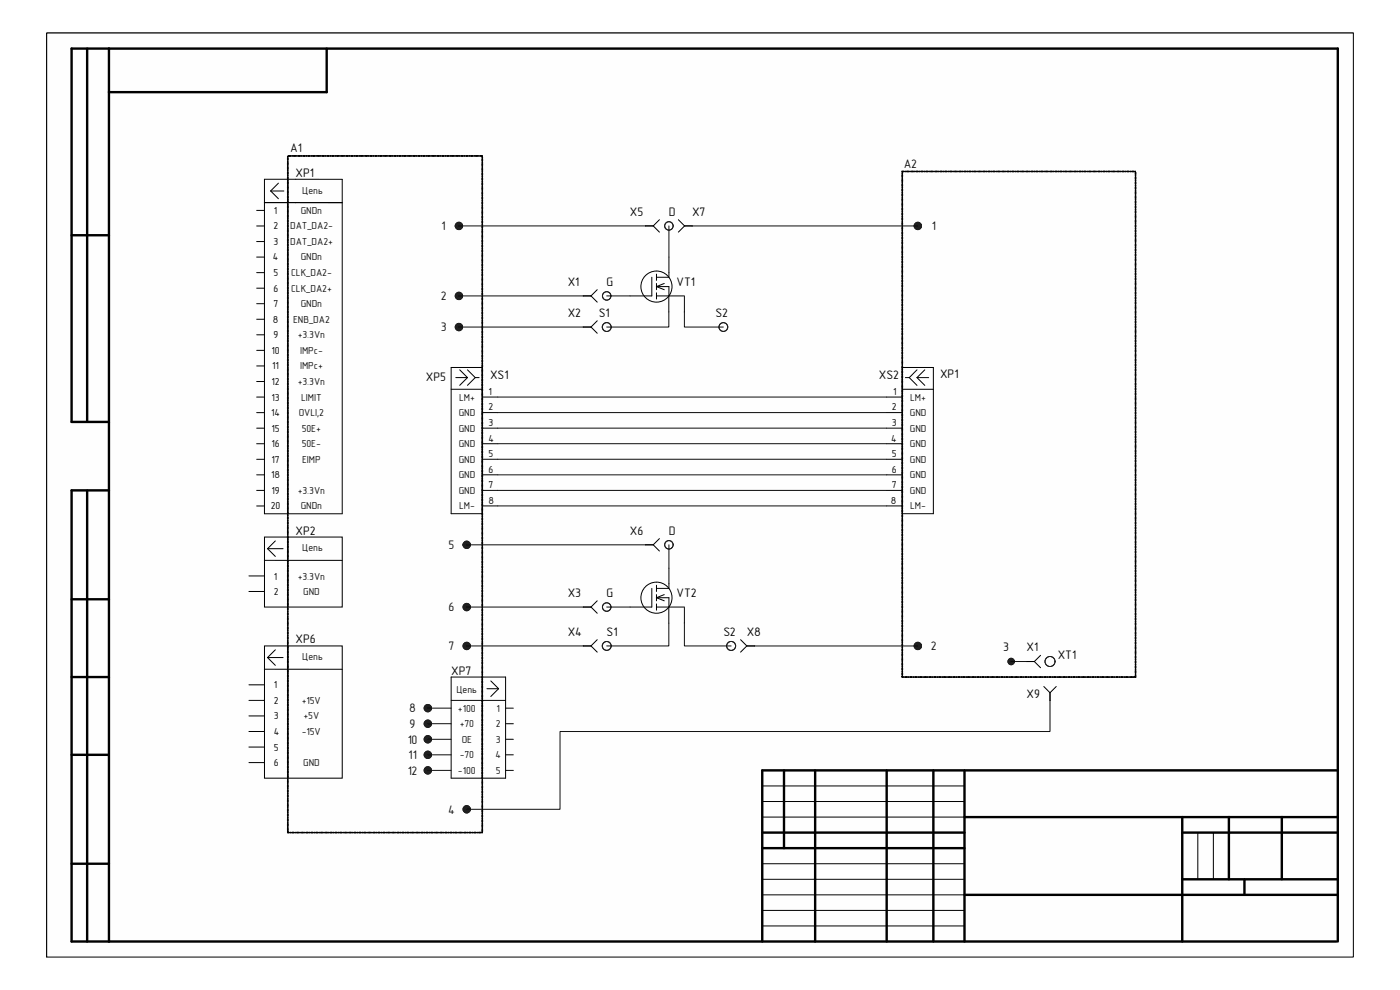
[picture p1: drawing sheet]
<svg xmlns="http://www.w3.org/2000/svg" width="297mm" height="210mm" viewBox="0 0 297 210" stroke-linecap="round" stroke-linejoin="round" font-family="sans-serif">
<defs><g id="words">
<g font-size="2.6" fill="#0e0e0e">
<text x="61.6" y="32.3">A1</text>
<text x="191.7" y="35.6">A2</text>
<text x="93.7" y="48.8">1</text>
<text x="197.7" y="48.8">1</text>
<text x="93.5" y="63.7">2</text>
<text x="93.5" y="70.3">3</text>
<text x="95.2" y="116.5">5</text>
<text x="95.2" y="129.7">6</text>
<text x="95.2" y="137.9">7</text>
<text x="197.5" y="137.9">2</text>
<text x="86.8" y="151.1">8</text>
<text x="86.9" y="154.4">9</text>
<text x="86.5" y="157.7">10</text>
<text x="86.7" y="161">11</text>
<text x="86.5" y="164.3">12</text>
<text x="95.1" y="172.6">4</text>
</g>
<g font-size="2.6">
<text x="62.7" y="37.5">XP1</text>
<text x="133.6" y="45.8">X5</text>
<text x="141.9" y="45.8">D</text>
<text x="146.9" y="45.8">X7</text>
<text x="120.4" y="60.6">X1</text>
<text x="128.7" y="60.6">G</text>
<text x="143.6" y="60.6">VT1</text>
<text x="120.4" y="67.2">X2</text>
<text x="127" y="67.2">S1</text>
<text x="151.8" y="67.2">S2</text>
<text x="90.3" y="80.9">XP5</text>
<text x="104" y="80.4">XS1</text>
<text x="186.5" y="80.4">XS2</text>
<text x="199.4" y="80.2">XP1</text>
<text x="62.7" y="113.4">XP2</text>
<text x="133.6" y="113.4">X6</text>
<text x="141.9" y="113.4">D</text>
<text x="120.4" y="126.6">X3</text>
<text x="128.7" y="126.6">G</text>
<text x="143.6" y="126.6">VT2</text>
<text x="62.7" y="136.5">XP6</text>
<text x="120.4" y="134.8">X4</text>
<text x="128.7" y="134.8">S1</text>
<text x="153.5" y="134.8">S2</text>
<text x="158.4" y="134.8">X8</text>
<text x="95.7" y="143.1">XP7</text>
<text x="212.9" y="138.1">3</text>
<text x="217.8" y="138.1">X1</text>
<text x="224.4" y="139.8">XT1</text>
<text x="217.8" y="148">X9</text>
</g>
<g font-size="2.2" fill="#0e0e0e">
<text x="64.1" y="41.1">Цепь</text>
<text x="63.8" y="45.4">GNDn</text>
<text x="61.6" y="48.7">DAT_DA2-</text>
<text x="61.6" y="52">DAT_DA2+</text>
<text x="61.8" y="58.5">CLK_DA2-</text>
<text x="63.8" y="55.2">GNDn</text>
<text x="61.8" y="61.8">CLK_DA2+</text>
<text x="63.8" y="65.2">GNDn</text>
<text x="62.2" y="68.5">ENB_DA2</text>
<text x="63.2" y="71.8">+3.3Vn</text>
<text x="63.7" y="75.1">IMPc-</text>
<text x="63.2" y="81.7">+3.3Vn</text>
<text x="63.7" y="78.4">IMPc+</text>
<text x="63.4" y="88.3">OVLI,2</text>
<text x="63.9" y="85">LIMIT</text>
<text x="97.3" y="88.3">GND</text>
<text x="97.4" y="85">LM+</text>
<text x="193" y="88.3">GND</text>
<text x="193.1" y="85">LM+</text>
<text x="64" y="91.6">50E+</text>
<text x="64" y="94.9">50E-</text>
<text x="97.3" y="91.6">GND</text>
<text x="97.3" y="94.9">GND</text>
<text x="193" y="91.6">GND</text>
<text x="193" y="94.9">GND</text>
<text x="64.1" y="98.2">EIMP</text>
<text x="97.3" y="98.2">GND</text>
<text x="97.3" y="101.5">GND</text>
<text x="193" y="98.2">GND</text>
<text x="193" y="101.5">GND</text>
<text x="63.2" y="104.8">+3.3Vn</text>
<text x="97.3" y="104.8">GND</text>
<text x="193" y="104.8">GND</text>
<text x="63.8" y="108.1">GNDn</text>
<text x="97.4" y="108.1">LM-</text>
<text x="193.1" y="108.1">LM-</text>
<text x="64.1" y="117">Цепь</text>
<text x="63.2" y="122.9">+3.3Vn</text>
<text x="64.3" y="126.2">GND</text>
<text x="64.1" y="140.1">Цепь</text>
<text x="64" y="149.3">+15V</text>
<text x="96.8" y="147">Цепь</text>
<text x="64" y="155.9">-15V</text>
<text x="64.4" y="152.6">+5V</text>
<text x="97.2" y="151">+100</text>
<text x="97.5" y="154.3">+70</text>
<text x="105.2" y="154.3">2</text>
<text x="105.3" y="151">1</text>
<text x="97.5" y="160.9">-70</text>
<text x="98" y="157.6">OE</text>
<text x="105.1" y="160.9">4</text>
<text x="105.2" y="157.6">3</text>
<text x="64.3" y="162.5">GND</text>
<text x="97.2" y="164.2">-100</text>
<text x="105.2" y="164.2">5</text>
</g>
<g font-size="2.2">
<text x="58.1" y="45.4">1</text>
<text x="58" y="48.7">2</text>
<text x="58" y="52">3</text>
<text x="57.9" y="55.2">4</text>
<text x="58" y="58.5">5</text>
<text x="58" y="61.8">6</text>
<text x="58" y="65.2">7</text>
<text x="57.9" y="68.5">8</text>
<text x="58" y="71.8">9</text>
<text x="57.6" y="75.1">10</text>
<text x="57.6" y="81.7">12</text>
<text x="57.7" y="78.4">11</text>
<text x="103.6" y="83.8">1</text>
<text x="189.5" y="83.8">1</text>
<text x="57.5" y="88.3">14</text>
<text x="57.6" y="85">13</text>
<text x="103.6" y="87.1">2</text>
<text x="189.2" y="87.1">2</text>
<text x="57.6" y="91.6">15</text>
<text x="57.6" y="94.9">16</text>
<text x="103.6" y="90.4">3</text>
<text x="103.6" y="93.7">4</text>
<text x="189.1" y="93.7">4</text>
<text x="189.2" y="90.4">3</text>
<text x="57.5" y="101.5">18</text>
<text x="57.6" y="98.2">17</text>
<text x="103.6" y="97">5</text>
<text x="103.6" y="100.3">6</text>
<text x="189.2" y="97">5</text>
<text x="189.2" y="100.3">6</text>
<text x="57.6" y="104.8">19</text>
<text x="103.6" y="103.6">7</text>
<text x="103.6" y="106.9">8</text>
<text x="189" y="106.9">8</text>
<text x="189.2" y="103.6">7</text>
<text x="57.4" y="108.1">20</text>
<text x="58.1" y="122.9">1</text>
<text x="58.1" y="126.2">2</text>
<text x="58.1" y="149.3">2</text>
<text x="58.1" y="146">1</text>
<text x="58.1" y="152.6">3</text>
<text x="58.1" y="155.9">4</text>
<text x="58.1" y="159.2">5</text>
<text x="58.1" y="162.5">6</text>
</g>
<text font-size=".3" x="16.5" y="199.8">ALTIUM GOSTBOM2.0 KEV</text>
</g></defs>
<path d="M9.9 7h277.2v196h-277.2z" fill-rule="evenodd" fill="#fefefe"/>
<path d="M9.9 7h277.2v196h-277.2z" fill="none" stroke="#000" stroke-width=".21"/>
<path d="M9.9 7h277.2v196h-277.2z" fill-rule="evenodd" fill="#fefefe"/>
<g fill="none" stroke="#000" stroke-width=".21">
<path d="M9.9 7h277.2v196h-277.2zM56.1 38h16.5v71h-16.5zM59.1 38.9l-1.7 1.6M61 38v71M54.5 47.9h1.6M54.5 44.6h1.6M54.5 54.5h1.6M54.5 51.2h1.6M54.5 57.8h1.6M56.1 43h16.5M57.4 40.5l1.7 1.7M57.5 40.5h2.7"/>
<path d="M136.9 47.9h1.7M138.3 58.8v4h-4.6M138.6 47.9l1.3 1.3M139.3 57.5a3.3 3.3 0 0 1 3 4.7 3.3 3.3 0 0 1-5.6 .7 3.3 3.3 0 0 1 1.8-5.3l.7-.1M139.3 58.2v1.3M139.9 46.6l-1.3 1.3M141.9 54.5v4.3h-2.6M143.9 46.6l1.3 1.3M145.2 47.9l-1.3 1.3M145.2 47.9h1.7M54.5 61.1h1.6M54.5 77.6h1.6"/>
<path d="M54.5 64.4h1.6M54.5 74.3h1.6M54.5 67.7h1.6M54.5 71h1.6M95.7 78h6.6v31h-6.6zM97.5 78.5l1.7 1.6M99.2 78.5l1.6 1.6M123.7 62.8h1.7M123.7 69.4h1.7M125.4 69.4l1.3 1.3M125.4 62.8l1.3 1.3M126.7 68.1l-1.3 1.3"/>
<path d="M126.7 61.5l-1.3 1.3M139.3 60.1v1.4M139.3 62.1v1.3M139.3 60.8l1.6 .7M139.3 60.8h2.6v2M139.3 62.8h5.9M140.9 60.1l-1.6 .7M141.9 62.9v3.3M145.2 62.9v3.3M191.4 78h6.6v31h-6.6zM194.5 78.5l-1.6 1.6M196.2 78.5l-1.7 1.6"/>
<path d="M54.5 84.2h1.6M54.5 87.5h1.6M54.5 94.1h1.6M54.5 97.4h1.6M54.5 90.8h1.6M54.5 80.9h1.6M95.7 82.6h6.6M96.7 80.1h2.5M99.2 80.1l-1.7 1.7M100.8 80.1h.8M100.8 80.1l-1.6 1.7M102.3 84.2h3.3"/>
<path d="M102.3 87.5h3.3M102.3 90.8h3.3M102.3 94.1h3.3M102.3 97.4h3.3M188.1 84.2h3.3M188.1 87.5h3.3M188.1 90.8h3.3M188.1 94.1h3.3M188.1 97.4h3.3M191.4 82.6h6.6M192.1 80.1h.8M192.9 80.1l1.6 1.7"/>
<path d="M194.5 80.1h2.5M194.5 80.1l1.7 1.7M54.5 100.7h1.6M54.5 107.3h1.6M54.5 104h1.6M56.1 118.9h16.5M56.1 113.9h16.5v14.9h-16.5zM56.8 116.4h3.3M56.8 116.4l1.6 1.6M58.4 114.7l-1.6 1.7M61.1 113.9v14.9M102.3 100.7h3.3"/>
<path d="M102.3 104h3.3M102.3 107.3h3.3M136.9 115.6h1.7M138.6 115.6l1.3 1.3M139.9 114.3l-1.3 1.3M188.1 100.7h3.3M188.1 107.3h3.3M188.1 104h3.3M52.8 125.5h3.3M52.8 122.2h3.3M56.1 137h16.5v28.1h-16.5zM56.8 139.5h3.3"/>
<path d="M56.8 139.5l1.6 1.6M58.4 137.8l-1.6 1.7M61.1 137v28.1M123.7 128.8h1.7M123.7 137h1.7M125.4 128.8l1.3 1.3M125.4 137l1.3 1.3M126.7 127.5l-1.3 1.3M126.7 135.7l-1.3 1.3M138.3 124.8v4h-4.6M139.3 123.5a3.3 3.3 0 0 1 3 4.7 3.3 3.3 0 0 1-5.6 .7 3.3 3.3 0 0 1 1.8-5.3l.7-.1M139.3 124.2v1.3"/>
<path d="M139.3 126.1v1.4M139.3 128.1v1.3M139.3 126.8h2.6v2M139.3 126.8l1.6 .7M139.3 128.8h5.9M140.9 126.1l-1.6 .7M141.9 128.9v3.3M141.9 120.5v4.3h-2.6M145.2 128.9v3.3M157.1 135.7l1.3 1.3M158.4 137l-1.3 1.3M158.4 137h1.7"/>
<path d="M220.8 139l-1.4 1.3M52.8 148.6h3.3M52.8 158.5h3.3M52.8 145.3h3.3M52.8 151.9h3.3M52.8 155.2h3.3M56.1 142h16.5M95.7 143.6h11.6v21.5h-11.6zM95.7 148.6h11.6M102.3 143.6v21.5M103.3 146.1h2.5M104.1 144.5l1.7 1.6"/>
<path d="M105.8 146.1l-1.7 1.7M107.3 150.2h1.6M107.3 153.5h1.6M107.3 156.8h1.6M217.8 140.3h1.6M219.4 140.3l1.4 1.3M221.4 145.6l1.4 1.4M222.8 147v1.6M224.1 145.6l-1.3 1.4M52.8 161.8h3.3M107.3 160.1h1.6M107.3 163.4h1.6"/>
<path d="M161.7 166.7h42.9M161.7 170h42.9M161.7 173.3h42.9M254.1 176.6v9.9M257.4 176.6v9.9M161.7 183.2h42.9M161.7 186.5h42.9M161.7 189.8h42.9M161.7 193.1h42.9M161.7 196.4h42.9"/>
</g>
<g fill="none" stroke="#000" stroke-width=".51">
<path d="M18.5 10.3v79.2M23.1 10.3v189.4M69.3 10.3v9.2h-46.2M15.2 49.9h7.9M23.1 89.5h-7.9v-79.2h268.6v189.4M15.2 104v95.7h268.3M15.2 104h7.9M18.5 104v95.7M15.2 127.1h7.9M15.2 143.6h7.9M15.2 160.1h7.9M161.7 176.6h42.9"/>
<path d="M161.7 179.9h42.9M166.3 163.4v16.5M172.9 163.4v36.3M188.1 163.4v36.3M198 163.4v36.3M204.6 163.4v36.3M204.6 173.3h79.2M250.8 173.3v26.4M250.8 176.6h33M260.7 173.3v13.2M271.9 173.3v13.2M283.8 163.4h-122.1v36.3"/>
<path d="M15.2 183.2h7.9M204.6 189.8h79.2M250.8 186.5h33M264 186.5v3.3"/>
</g>
<g fill="#000" stroke="#000" stroke-width=".21">
<path d="M191.3 143.5a.1 .1 0 0 1 .2 0 .1 .1 0 0 1-.2 0zM191.4 142.7l.1 .1-.1 .4zM191.3 142.4a.1 .1 0 0 1 .2 0 .1 .1 0 0 1-.2 0zM191.4 141.7l.1 .1-.1 .4zM191.3 141.4a.1 .1 0 0 1 .2 0 .1 .1 0 0 1-.2 0zM191.4 140.7h.1l-.1 .5zM191.3 140.4a.1 .1 0 0 1 .2 0 .1 .1 0 0 1-.2 0zM191.4 139.7h.1l-.1 .5zM191.3 139.4a.1 .1 0 0 1 .2 0 .1 .1 0 0 1-.2 0zM191.4 138.7h.1l-.1 .4zM191.3 138.4a.1 .1 0 0 1 .2 0 .1 .1 0 0 1-.2 0zM191.4 137.6l.1 .1-.1 .4zM191.3 137.4a.1 .1 0 0 1 .2 0 .1 .1 0 0 1-.2 0zM191.4 136.6l.1 .1-.1 .4zM191.3 136.3a.1 .1 0 0 1 .2 0 .1 .1 0 0 1-.2 0zM191.4 135.6l.1 .1-.1 .4zM191.3 135.3a.1 .1 0 0 1 .2 0 .1 .1 0 0 1-.2 0zM191.4 134.6l.1 .1-.1 .4zM191.3 134.3a.1 .1 0 0 1 .2 0 .1 .1 0 0 1-.2 0zM191.4 133.6h.1l-.1 .5zM191.3 133.3a.1 .1 0 0 1 .2 0 .1 .1 0 0 1-.2 0zM191.4 132.6h.1l-.1 .4zM191.3 132.3a.1 .1 0 0 1 .2 0 .1 .1 0 0 1-.2 0zM191.4 131.5l.1 .1-.1 .4zM191.3 131.3a.1 .1 0 0 1 .2 0 .1 .1 0 0 1-.2 0zM191.4 130.5l.1 .1-.1 .4zM191.3 130.2a.1 .1 0 0 1 .2 0 .1 .1 0 0 1-.2 0zM191.4 129.5l.1 .1-.1 .4zM191.3 129.2a.1 .1 0 0 1 .2 0 .1 .1 0 0 1-.2 0zM191.4 128.5l.1 .1-.1 .4zM191.3 128.2a.1 .1 0 0 1 .2 0 .1 .1 0 0 1-.2 0zM191.4 127.5h.1l-.1 .5zM191.3 127.2a.1 .1 0 0 1 .2 0 .1 .1 0 0 1-.2 0zM191.4 126.5h.1l-.1 .4zM191.3 126.2a.1 .1 0 0 1 .2 0 .1 .1 0 0 1-.2 0zM191.4 125.4l.1 .1-.1 .4zM191.3 125.2a.1 .1 0 0 1 .2 0 .1 .1 0 0 1-.2 0zM191.4 124.4l.1 .1-.1 .4zM191.3 124.2a.1 .1 0 0 1 .2 0 .1 .1 0 0 1-.2 0zM191.4 123.4l.1 .1-.1 .4zM191.3 123.1a.1 .1 0 0 1 .2 0 .1 .1 0 0 1-.2 0zM191.4 122.4l.1 .1-.1 .4zM191.3 122.1a.1 .1 0 0 1 .2 0 .1 .1 0 0 1-.2 0zM191.4 121.4h.1l-.1 .5zM191.3 121.1a.1 .1 0 0 1 .2 0 .1 .1 0 0 1-.2 0zM191.4 120.4h.1l-.1 .5zM191.3 120.1a.1 .1 0 0 1 .2 0 .1 .1 0 0 1-.2 0zM191.4 119.3l.1 .1-.1 .4zM191.3 119.1a.1 .1 0 0 1 .2 0 .1 .1 0 0 1-.2 0zM191.4 118.3l.1 .1-.1 .4zM191.3 118.1a.1 .1 0 0 1 .2 0 .1 .1 0 0 1-.2 0zM191.4 117.3l.1 .1-.1 .4zM191.3 117a.1 .1 0 0 1 .2 0 .1 .1 0 0 1-.2 0zM191.4 116.3l.1 .1-.1 .4zM191.3 116a.1 .1 0 0 1 .2 0 .1 .1 0 0 1-.2 0zM191.4 115.3h.1l-.1 .5zM191.3 115a.1 .1 0 0 1 .2 0 .1 .1 0 0 1-.2 0zM191.4 114.3h.1l-.1 .5zM191.3 114a.1 .1 0 0 1 .2 0 .1 .1 0 0 1-.2 0zM191.4 113.3h.1l-.1 .4zM191.3 113a.1 .1 0 0 1 .2 0 .1 .1 0 0 1-.2 0zM191.4 112.2l.1 .1-.1 .4zM191.3 112a.1 .1 0 0 1 .2 0 .1 .1 0 0 1-.2 0zM191.4 111.2l.1 .1-.1 .4zM191.3 110.9a.1 .1 0 0 1 .2 0 .1 .1 0 0 1-.2 0zM191.4 110.2l.1 .1-.1 .4zM191.3 109.9a.1 .1 0 0 1 .2 0 .1 .1 0 0 1-.2 0zM191.4 109.2l.1 .1-.1 .4zM191.3 108.9a.1 .1 0 0 1 .2 0 .1 .1 0 0 1-.2 0zM191.4 108.2h.1l-.1 .5zM191.3 107.9a.1 .1 0 0 1 .2 0 .1 .1 0 0 1-.2 0zM191.4 107.2h.1l-.1 .4zM191.3 106.9a.1 .1 0 0 1 .2 0 .1 .1 0 0 1-.2 0zM191.4 106.1l.1 .1-.1 .4zM191.3 105.9a.1 .1 0 0 1 .2 0 .1 .1 0 0 1-.2 0zM191.4 105.1l.1 .1-.1 .4zM191.3 104.8a.1 .1 0 0 1 .2 0 .1 .1 0 0 1-.2 0zM191.4 104.1l.1 .1-.1 .4zM191.3 103.8a.1 .1 0 0 1 .2 0 .1 .1 0 0 1-.2 0zM191.4 103.1l.1 .1-.1 .4zM191.3 102.8a.1 .1 0 0 1 .2 0 .1 .1 0 0 1-.2 0zM191.4 102.1h.1l-.1 .5zM191.3 101.8a.1 .1 0 0 1 .2 0 .1 .1 0 0 1-.2 0zM191.4 101.1h.1l-.1 .4zM191.3 100.8a.1 .1 0 0 1 .2 0 .1 .1 0 0 1-.2 0zM191.4 100l.1 .1-.1 .4zM191.3 99.8a.1 .1 0 0 1 .2 0 .1 .1 0 0 1-.2 0zM191.4 99l.1 .1-.1 .4zM191.3 98.8a.1 .1 0 0 1 .2 0 .1 .1 0 0 1-.2 0zM191.4 98l.1 .1-.1 .4zM191.3 97.7a.1 .1 0 0 1 .2 0 .1 .1 0 0 1-.2 0zM191.4 97l.1 .1-.1 .4zM191.3 96.7a.1 .1 0 0 1 .2 0 .1 .1 0 0 1-.2 0zM191.4 96h.1l-.1 .5zM191.3 95.7a.1 .1 0 0 1 .2 0 .1 .1 0 0 1-.2 0zM191.4 95h.1l-.1 .4zM191.3 94.7a.1 .1 0 0 1 .2 0 .1 .1 0 0 1-.2 0zM191.4 93.9l.1 .1-.1 .4zM191.3 93.7a.1 .1 0 0 1 .2 0 .1 .1 0 0 1-.2 0zM191.4 92.9l.1 .1-.1 .4zM191.3 92.6a.1 .1 0 0 1 .2 0 .1 .1 0 0 1-.2 0zM191.4 91.9l.1 .1-.1 .4zM191.3 91.6a.1 .1 0 0 1 .2 0 .1 .1 0 0 1-.2 0zM191.4 90.9l.1 .1-.1 .4zM191.3 90.6a.1 .1 0 0 1 .2 0 .1 .1 0 0 1-.2 0zM191.4 89.9h.1l-.1 .5zM191.3 89.6a.1 .1 0 0 1 .2 0 .1 .1 0 0 1-.2 0zM191.4 88.9h.1l-.1 .4zM191.3 88.6a.1 .1 0 0 1 .2 0 .1 .1 0 0 1-.2 0zM191.4 87.8l.1 .1-.1 .4zM191.3 87.6a.1 .1 0 0 1 .2 0 .1 .1 0 0 1-.2 0zM191.4 86.8l.1 .1-.1 .4zM191.3 86.6a.1 .1 0 0 1 .2 0 .1 .1 0 0 1-.2 0zM191.4 85.8l.1 .1-.1 .4zM191.3 85.5a.1 .1 0 0 1 .2 0 .1 .1 0 0 1-.2 0zM191.4 84.8l.1 .1-.1 .4zM191.3 84.5a.1 .1 0 0 1 .2 0 .1 .1 0 0 1-.2 0zM191.4 83.8h.1l-.1 .5zM191.3 83.5a.1 .1 0 0 1 .2 0 .1 .1 0 0 1-.2 0zM191.4 82.8h.1l-.1 .4zM191.3 82.5a.1 .1 0 0 1 .2 0 .1 .1 0 0 1-.2 0zM191.4 81.8h.1l-.1 .4zM191.3 81.5a.1 .1 0 0 1 .2 0 .1 .1 0 0 1-.2 0zM191.4 80.7l.1 .1-.1 .4zM191.3 80.5a.1 .1 0 0 1 .2 0 .1 .1 0 0 1-.2 0zM191.4 79.7l.1 .1-.1 .4zM191.3 79.4a.1 .1 0 0 1 .2 0 .1 .1 0 0 1-.2 0zM191.4 78.7l.1 .1-.1 .4zM191.3 78.4a.1 .1 0 0 1 .2 0 .1 .1 0 0 1-.2 0zM191.4 77.7h.1l-.1 .5zM191.3 77.4a.1 .1 0 0 1 .2 0 .1 .1 0 0 1-.2 0zM191.4 76.7h.1l-.1 .5zM191.3 76.4a.1 .1 0 0 1 .2 0 .1 .1 0 0 1-.2 0zM191.4 75.7h.1l-.1 .4zM191.3 75.4a.1 .1 0 0 1 .2 0 .1 .1 0 0 1-.2 0zM191.4 74.6l.1 .1-.1 .4zM191.3 74.4a.1 .1 0 0 1 .2 0 .1 .1 0 0 1-.2 0zM191.4 73.6l.1 .1-.1 .4zM191.3 73.3a.1 .1 0 0 1 .2 0 .1 .1 0 0 1-.2 0zM191.4 72.6l.1 .1-.1 .4zM191.3 72.3a.1 .1 0 0 1 .2 0 .1 .1 0 0 1-.2 0zM191.4 71.6h.1l-.1 .5zM191.3 71.3a.1 .1 0 0 1 .2 0 .1 .1 0 0 1-.2 0zM191.4 70.6h.1l-.1 .5zM191.3 70.3a.1 .1 0 0 1 .2 0 .1 .1 0 0 1-.2 0zM191.4 69.6h.1l-.1 .4zM191.3 69.3a.1 .1 0 0 1 .2 0 .1 .1 0 0 1-.2 0zM191.4 68.5l.1 .1-.1 .4zM191.3 68.3a.1 .1 0 0 1 .2 0 .1 .1 0 0 1-.2 0zM191.4 67.5l.1 .1-.1 .4zM191.3 67.2a.1 .1 0 0 1 .2 0 .1 .1 0 0 1-.2 0zM191.4 66.5l.1 .1-.1 .4zM191.3 66.2a.1 .1 0 0 1 .2 0 .1 .1 0 0 1-.2 0zM191.4 65.5l.1 .1-.1 .4zM191.3 65.2a.1 .1 0 0 1 .2 0 .1 .1 0 0 1-.2 0zM191.4 64.5h.1l-.1 .5zM191.3 64.2a.1 .1 0 0 1 .2 0 .1 .1 0 0 1-.2 0zM191.4 63.5h.1l-.1 .4zM191.3 63.2a.1 .1 0 0 1 .2 0 .1 .1 0 0 1-.2 0zM191.4 62.4l.1 .1-.1 .4zM191.3 62.2a.1 .1 0 0 1 .2 0 .1 .1 0 0 1-.2 0zM191.4 61.4l.1 .1-.1 .4zM191.3 61.2a.1 .1 0 0 1 .2 0 .1 .1 0 0 1-.2 0zM191.4 60.4l.1 .1-.1 .4zM191.3 60.1a.1 .1 0 0 1 .2 0 .1 .1 0 0 1-.2 0zM191.4 59.4l.1 .1-.1 .4zM191.3 59.1a.1 .1 0 0 1 .2 0 .1 .1 0 0 1-.2 0zM191.4 58.4h.1l-.1 .5zM191.3 58.1a.1 .1 0 0 1 .2 0 .1 .1 0 0 1-.2 0zM191.4 57.4h.1l-.1 .4zM191.3 57.1a.1 .1 0 0 1 .2 0 .1 .1 0 0 1-.2 0zM191.4 56.3l.1 .1-.1 .4zM191.3 56.1a.1 .1 0 0 1 .2 0 .1 .1 0 0 1-.2 0zM191.4 55.3l.1 .1-.1 .4zM191.3 55.1a.1 .1 0 0 1 .2 0 .1 .1 0 0 1-.2 0zM191.4 54.3l.1 .1-.1 .4zM191.3 54a.1 .1 0 0 1 .2 0 .1 .1 0 0 1-.2 0zM191.4 53.3l.1 .1-.1 .4zM191.3 53a.1 .1 0 0 1 .2 0 .1 .1 0 0 1-.2 0zM191.4 52.3h.1l-.1 .5zM191.3 52a.1 .1 0 0 1 .2 0 .1 .1 0 0 1-.2 0zM191.4 51.3h.1l-.1 .5zM191.3 51a.1 .1 0 0 1 .2 0 .1 .1 0 0 1-.2 0zM191.4 50.3h.1l-.1 .4zM191.3 50a.1 .1 0 0 1 .2 0 .1 .1 0 0 1-.2 0zM191.4 49.2l.1 .1-.1 .4zM191.3 49a.1 .1 0 0 1 .2 0 .1 .1 0 0 1-.2 0zM191.4 48.2l.1 .1-.1 .4zM191.3 47.9a.1 .1 0 0 1 .2 0 .1 .1 0 0 1-.2 0zM191.4 47.2l.1 .1-.1 .4zM191.3 46.9a.1 .1 0 0 1 .2 0 .1 .1 0 0 1-.2 0zM191.4 46.2h.1l-.1 .5zM191.3 45.9a.1 .1 0 0 1 .2 0 .1 .1 0 0 1-.2 0zM191.4 45.2h.1l-.1 .5zM191.3 44.9a.1 .1 0 0 1 .2 0 .1 .1 0 0 1-.2 0zM191.4 44.2h.1l-.1 .4zM191.3 43.9a.1 .1 0 0 1 .2 0 .1 .1 0 0 1-.2 0zM191.4 43.1l.1 .1-.1 .4zM191.3 42.9a.1 .1 0 0 1 .2 0 .1 .1 0 0 1-.2 0zM191.4 42.1l.1 .1-.1 .4zM191.3 41.8a.1 .1 0 0 1 .2 0 .1 .1 0 0 1-.2 0zM191.4 41.1l.1 .1-.1 .4zM191.3 40.8a.1 .1 0 0 1 .2 0 .1 .1 0 0 1-.2 0zM191.4 40.1l.1 .1-.1 .4zM191.3 39.8a.1 .1 0 0 1 .2 0 .1 .1 0 0 1-.2 0zM191.4 39.1h.1l-.1 .5zM191.3 38.8a.1 .1 0 0 1 .2 0 .1 .1 0 0 1-.2 0zM191.4 38.1h.1l-.1 .4zM191.3 37.8a.1 .1 0 0 1 .2 0 .1 .1 0 0 1-.2 0zM191.4 37l.1 .1-.1 .4zM191.3 36.8a.1 .1 0 0 1 .2 0 .1 .1 0 0 1-.2 0zM191.3 36.3l.5 .1-.4 .1zM192 36.4a.08 .08 0 0 1 .1 0 .08 .08 0 0 1-.1 0zM192.3 36.3l.5 .1-.4 .1zM193 36.4a.08 .08 0 0 1 .1 0 .08 .08 0 0 1-.1 0zM193.3 36.3l.5 .1-.4 .1zM194 36.4a.1 .1 0 0 1 .2 0 .1 .1 0 0 1-.2 0zM194.4 36.3l.4 .1-.4 .1zM195 36.4a.1 .1 0 0 1 .2 0 .1 .1 0 0 1-.2 0zM195.4 36.3l.5 .1-.5 .1zM196 36.4a.1 .1 0 0 1 .2 0 .1 .1 0 0 1-.2 0zM196.4 36.3l.5 .1-.5 .1zM197 36.4a.1 .1 0 0 1 .2 0 .1 .1 0 0 1-.2 0zM197.4 36.3l.5 .1-.4 .1zM198.1 36.4a.08 .08 0 0 1 .1 0 .08 .08 0 0 1-.1 0zM198.4 36.3l.5 .1-.4 .1zM199.1 36.4a.08 .08 0 0 1 .1 0 .08 .08 0 0 1-.1 0zM199.4 36.3l.5 .1-.4 .1zM200.1 36.4a.1 .1 0 0 1 .2 0 .1 .1 0 0 1-.2 0zM200.5 36.3l.4 .1-.4 .1zM201.1 36.4a.1 .1 0 0 1 .2 0 .1 .1 0 0 1-.2 0zM201.5 36.3l.5 .1-.5 .1zM202.1 36.4a.1 .1 0 0 1 .2 0 .1 .1 0 0 1-.2 0zM202.5 36.3l.5 .1-.5 .1zM203.1 36.4a.1 .1 0 0 1 .2 0 .1 .1 0 0 1-.2 0zM203.5 36.3l.5 .1-.4 .1zM204.2 36.4a.08 .08 0 0 1 .1 0 .08 .08 0 0 1-.1 0zM204.5 36.3l.5 .1-.4 .1zM205.2 36.4a.08 .08 0 0 1 .1 0 .08 .08 0 0 1-.1 0zM205.5 36.3l.5 .1-.4 .1zM206.2 36.4a.1 .1 0 0 1 .2 0 .1 .1 0 0 1-.2 0zM206.5 36.3l.5 .1-.4 .1zM207.2 36.4a.1 .1 0 0 1 .2 0 .1 .1 0 0 1-.2 0zM207.6 36.3l.4 .1-.4 .1zM208.2 36.4a.1 .1 0 0 1 .2 0 .1 .1 0 0 1-.2 0zM208.6 36.3l.5 .1-.5 .1zM209.2 36.4a.1 .1 0 0 1 .2 0 .1 .1 0 0 1-.2 0zM209.6 36.3l.5 .1-.4 .1zM210.2 36.4a.1 .1 0 0 1 .2 0 .1 .1 0 0 1-.2 0zM210.6 36.3l.5 .1-.4 .1zM211.3 36.4a.08 .08 0 0 1 .1 0 .08 .08 0 0 1-.1 0zM211.6 36.3l.5 .1-.4 .1zM212.3 36.4a.08 .08 0 0 1 .1 0 .08 .08 0 0 1-.1 0zM212.6 36.3l.5 .1-.4 .1zM213.3 36.4a.1 .1 0 0 1 .2 0 .1 .1 0 0 1-.2 0zM213.7 36.3l.4 .1-.4 .1zM214.3 36.4a.1 .1 0 0 1 .2 0 .1 .1 0 0 1-.2 0zM214.7 36.3l.5 .1-.5 .1zM215.3 36.4a.1 .1 0 0 1 .2 0 .1 .1 0 0 1-.2 0zM215.7 36.3l.5 .1-.4 .1zM216.3 36.4a.1 .1 0 0 1 .2 0 .1 .1 0 0 1-.2 0zM216.7 36.3l.5 .1-.4 .1zM217.4 36.4a.08 .08 0 0 1 .1 0 .08 .08 0 0 1-.1 0zM217.7 36.3l.5 .1-.4 .1zM218.4 36.4a.08 .08 0 0 1 .1 0 .08 .08 0 0 1-.1 0zM218.7 36.3l.5 .1-.4 .1zM219.4 36.4a.1 .1 0 0 1 .2 0 .1 .1 0 0 1-.2 0zM219.8 36.3l.4 .1-.4 .1zM220.4 36.4a.1 .1 0 0 1 .2 0 .1 .1 0 0 1-.2 0zM220.8 36.3l.5 .1-.5 .1zM221.4 36.4a.1 .1 0 0 1 .2 0 .1 .1 0 0 1-.2 0zM221.8 36.3l.5 .1-.4 .1zM222.4 36.4a.1 .1 0 0 1 .2 0 .1 .1 0 0 1-.2 0zM222.8 36.3l.5 .1-.4 .1zM223.5 36.4a.09 .09 0 0 1 .1 0 .09 .09 0 0 1-.1 0zM223.8 36.3l.5 .1-.4 .1zM224.5 36.4a.1 .1 0 0 1 .2 0 .1 .1 0 0 1-.2 0zM224.8 36.3l.5 .1-.4 .1zM225.5 36.4a.1 .1 0 0 1 .2 0 .1 .1 0 0 1-.2 0zM225.9 36.3l.4 .1-.4 .1zM226.5 36.4a.1 .1 0 0 1 .2 0 .1 .1 0 0 1-.2 0zM226.9 36.3l.5 .1-.5 .1zM227.5 36.4a.1 .1 0 0 1 .2 0 .1 .1 0 0 1-.2 0zM227.9 36.3l.5 .1-.4 .1zM228.5 36.4a.1 .1 0 0 1 .2 0 .1 .1 0 0 1-.2 0zM228.9 36.3l.5 .1-.4 .1zM229.6 36.4a.09 .09 0 0 1 .1 0 .09 .09 0 0 1-.1 0zM229.9 36.3l.5 .1-.4 .1zM230.6 36.4a.09 .09 0 0 1 .1 0 .09 .09 0 0 1-.1 0zM230.9 36.3l.5 .1-.4 .1zM231.6 36.4a.1 .1 0 0 1 .2 0 .1 .1 0 0 1-.2 0zM232 36.3l.4 .1-.4 .1zM232.6 36.4a.1 .1 0 0 1 .2 0 .1 .1 0 0 1-.2 0zM233 36.3l.5 .1-.5 .1zM233.6 36.4a.1 .1 0 0 1 .2 0 .1 .1 0 0 1-.2 0zM234 36.3l.5 .1-.4 .1zM234.6 36.4a.1 .1 0 0 1 .2 0 .1 .1 0 0 1-.2 0zM235 36.3l.5 .1-.4 .1zM235.7 36.4a.09 .09 0 0 1 .1 0 .09 .09 0 0 1-.1 0zM236 36.3l.5 .1-.4 .1zM236.7 36.4a.09 .09 0 0 1 .1 0 .09 .09 0 0 1-.1 0zM237 36.3l.5 .1-.4 .1zM237.7 36.4a.1 .1 0 0 1 .2 0 .1 .1 0 0 1-.2 0zM238.1 36.3l.4 .1-.4 .1zM238.7 36.4a.1 .1 0 0 1 .2 0 .1 .1 0 0 1-.2 0zM239.1 36.3l.5 .1-.5 .1zM239.7 36.4a.1 .1 0 0 1 .2 0 .1 .1 0 0 1-.2 0zM240.1 36.3l.5 .1-.5 .1zM240.7 36.4a.1 .1 0 0 1 .2 0 .1 .1 0 0 1-.2 0zM240.9 36.6h.1l-.1 .5zM240.8 37.3a.1 .1 0 0 1 .2 0 .1 .1 0 0 1-.2 0zM240.9 37.6h.1l-.1 .5zM240.8 38.3a.1 .1 0 0 1 .2 0 .1 .1 0 0 1-.2 0zM240.9 38.6l.1 .1-.1 .4zM240.8 39.3a.1 .1 0 0 1 .2 0 .1 .1 0 0 1-.2 0zM240.9 39.6l.1 .1-.1 .4zM240.8 40.4a.1 .1 0 0 1 .2 0 .1 .1 0 0 1-.2 0zM240.9 40.6l.1 .1-.1 .4zM240.8 41.4a.1 .1 0 0 1 .2 0 .1 .1 0 0 1-.2 0zM240.9 41.6l.1 .1-.1 .4zM240.8 42.4a.1 .1 0 0 1 .2 0 .1 .1 0 0 1-.2 0zM240.9 42.7h.1l-.1 .4zM240.9 43.3l.1 .2zM240.9 43.7h.1l-.1 .5zM240.9 44.4l.1 .1zM240.9 44.7l.1 .1-.1 .4zM240.9 45.4l.1 .1zM240.9 45.7l.1 .1-.1 .4zM240.9 46.4l.1 .1zM240.9 46.7l.1 .1-.1 .4zM240.9 47.4l.1 .1zM240.9 47.7l.1 .1-.1 .4zM240.9 48.4l.1 .1zM240.9 48.8h.1l-.1 .4zM240.9 49.4l.1 .2zM240.9 49.8h.1l-.1 .5zM240.9 50.5l.1 .1zM240.9 50.8l.1 .1-.1 .4zM240.9 51.5l.1 .1zM240.9 51.8l.1 .1-.1 .4zM240.9 52.5l.1 .1zM240.9 52.8l.1 .1-.1 .4zM240.9 53.5l.1 .1zM240.9 53.8l.1 .1-.1 .4zM240.9 54.5l.1 .1zM240.9 54.9h.1l-.1 .4zM240.9 55.5l.1 .2zM240.9 55.9h.1l-.1 .5zM240.9 56.6l.1 .1zM240.9 56.9h.1l-.1 .5zM240.9 57.6l.1 .1zM240.9 57.9l.1 .1-.1 .4zM240.9 58.6l.1 .1zM240.9 58.9l.1 .1-.1 .4zM240.9 59.6l.1 .1zM240.9 59.9l.1 .1-.1 .4zM240.9 60.6l.1 .1zM240.9 61h.1l-.1 .4zM240.9 61.6l.1 .2zM240.9 62h.1l-.1 .5zM240.9 62.6l.1 .2zM240.9 63h.1l-.1 .5zM240.9 63.7l.1 .1zM240.9 64l.1 .1-.1 .4zM240.9 64.7l.1 .1zM240.9 65l.1 .1-.1 .4zM240.9 65.7l.1 .1zM240.9 66l.1 .1-.1 .4zM240.9 66.7l.1 .1zM240.9 67.1h.1l-.1 .4zM240.9 67.7l.1 .1zM240.9 68.1h.1l-.1 .4zM240.9 68.7l.1 .2zM240.9 69.1h.1l-.1 .5zM240.9 69.8l.1 .1zM240.9 70.1l.1 .1-.1 .4zM240.9 70.8l.1 .1zM240.9 71.1l.1 .1-.1 .4zM240.9 71.8l.1 .1zM240.9 72.1l.1 .1-.1 .4zM240.9 72.8l.1 .1zM240.9 73.1l.1 .1-.1 .4zM240.9 73.8l.1 .1zM240.9 74.2h.1l-.1 .4zM240.9 74.8l.1 .2zM240.9 75.2h.1l-.1 .5zM240.9 75.9l.1 .1zM240.9 76.2l.1 .1-.1 .4zM240.9 76.9l.1 .1zM240.9 77.2l.1 .1-.1 .4zM240.9 77.9l.1 .1zM240.9 78.2l.1 .1-.1 .4zM240.8 79a.1 .1 0 0 1 .2 0 .1 .1 0 0 1-.2 0zM240.9 79.2l.1 .1-.1 .4zM240.8 80a.1 .1 0 0 1 .2 0 .1 .1 0 0 1-.2 0zM240.9 80.3h.1l-.1 .5zM240.8 81a.1 .1 0 0 1 .2 0 .1 .1 0 0 1-.2 0zM240.9 81.3h.1l-.1 .5zM240.8 82a.1 .1 0 0 1 .2 0 .1 .1 0 0 1-.2 0zM240.9 82.3l.1 .1-.1 .4zM240.8 83a.1 .1 0 0 1 .2 0 .1 .1 0 0 1-.2 0zM240.9 83.3l.1 .1-.1 .4zM240.8 84.1a.1 .1 0 0 1 .2 0 .1 .1 0 0 1-.2 0zM240.9 84.3l.1 .1-.1 .4zM240.8 85.1a.1 .1 0 0 1 .2 0 .1 .1 0 0 1-.2 0zM240.9 85.3l.1 .1-.1 .4zM240.8 86.1a.1 .1 0 0 1 .2 0 .1 .1 0 0 1-.2 0zM240.9 86.4h.1l-.1 .4zM240.8 87.1a.1 .1 0 0 1 .2 0 .1 .1 0 0 1-.2 0zM240.9 87.4h.1l-.1 .5zM240.8 88.1a.1 .1 0 0 1 .2 0 .1 .1 0 0 1-.2 0zM240.9 88.4l.1 .1-.1 .4zM240.8 89.1a.1 .1 0 0 1 .2 0 .1 .1 0 0 1-.2 0zM240.9 89.4l.1 .1-.1 .4zM240.8 90.1a.1 .1 0 0 1 .2 0 .1 .1 0 0 1-.2 0zM240.9 90.4l.1 .1-.1 .4zM240.8 91.2a.1 .1 0 0 1 .2 0 .1 .1 0 0 1-.2 0zM240.9 91.4l.1 .1-.1 .4zM240.8 92.2a.1 .1 0 0 1 .2 0 .1 .1 0 0 1-.2 0zM240.9 92.5h.1l-.1 .4zM240.8 93.2a.1 .1 0 0 1 .2 0 .1 .1 0 0 1-.2 0zM240.9 93.5h.1l-.1 .5zM240.8 94.2a.1 .1 0 0 1 .2 0 .1 .1 0 0 1-.2 0zM240.9 94.5l.1 .1-.1 .4zM240.8 95.2a.1 .1 0 0 1 .2 0 .1 .1 0 0 1-.2 0zM240.9 95.5l.1 .1-.1 .4zM240.8 96.2a.1 .1 0 0 1 .2 0 .1 .1 0 0 1-.2 0zM240.9 96.5l.1 .1-.1 .4zM240.8 97.3a.1 .1 0 0 1 .2 0 .1 .1 0 0 1-.2 0zM240.9 97.5l.1 .1-.1 .4zM240.8 98.3a.1 .1 0 0 1 .2 0 .1 .1 0 0 1-.2 0zM240.9 98.6h.1l-.1 .4zM240.8 99.3a.1 .1 0 0 1 .2 0 .1 .1 0 0 1-.2 0zM240.9 99.6h.1l-.1 .5zM240.8 100.3a.1 .1 0 0 1 .2 0 .1 .1 0 0 1-.2 0zM240.9 100.6h.1l-.1 .5zM240.8 101.3a.1 .1 0 0 1 .2 0 .1 .1 0 0 1-.2 0zM240.9 101.6l.1 .1-.1 .4zM240.8 102.3a.1 .1 0 0 1 .2 0 .1 .1 0 0 1-.2 0zM240.9 102.6l.1 .1-.1 .4zM240.8 103.4a.1 .1 0 0 1 .2 0 .1 .1 0 0 1-.2 0zM240.9 103.6l.1 .1-.1 .4zM240.8 104.4a.1 .1 0 0 1 .2 0 .1 .1 0 0 1-.2 0zM240.9 104.7h.1l-.1 .4zM240.9 105.3l.1 .1zM240.9 105.7h.1l-.1 .5zM240.9 106.3l.1 .2zM240.9 106.7h.1l-.1 .5zM240.9 107.4l.1 .1zM240.9 107.7l.1 .1-.1 .4zM240.9 108.4l.1 .1zM240.9 108.7l.1 .1-.1 .4zM240.9 109.4l.1 .1zM240.9 109.7l.1 .1-.1 .4zM240.9 110.4l.1 .1zM240.9 110.7l.1 .1-.1 .4zM240.9 111.4l.1 .1zM240.9 111.8h.1l-.1 .4zM240.9 112.4l.1 .2zM240.9 112.8h.1l-.1 .5zM240.9 113.5l.1 .1zM240.9 113.8l.1 .1-.1 .4zM240.9 114.5l.1 .1zM240.9 114.8l.1 .1-.1 .4zM240.9 115.5l.1 .1zM240.9 115.8l.1 .1-.1 .4zM240.9 116.5l.1 .1zM240.9 116.8l.1 .1-.1 .4zM240.9 117.5l.1 .1zM240.9 117.9h.1l-.1 .4zM240.9 118.5l.1 .2zM240.9 118.9h.1l-.1 .5zM240.9 119.6l.1 .1zM240.9 119.9l.1 .1-.1 .4zM240.9 120.6l.1 .1zM240.9 120.9l.1 .1-.1 .4zM240.9 121.6l.1 .1zM240.9 121.9l.1 .1-.1 .4zM240.9 122.6l.1 .1zM240.9 122.9l.1 .1-.1 .4zM240.9 123.6l.1 .1zM240.9 124h.1l-.1 .4zM240.9 124.6l.1 .2zM240.9 125h.1l-.1 .5zM240.9 125.7l.1 .1zM240.9 126h.1l-.1 .5zM240.9 126.7l.1 .1zM240.9 127l.1 .1-.1 .4zM240.9 127.7l.1 .1zM240.9 128l.1 .1-.1 .4zM240.9 128.7l.1 .1zM240.9 129l.1 .1-.1 .4zM240.9 129.7l.1 .1zM240.9 130.1h.1l-.1 .4zM240.9 130.7l.1 .2zM240.9 131.1h.1l-.1 .5zM240.9 131.7l.1 .2zM240.9 132.1h.1l-.1 .5zM240.9 132.8l.1 .1zM240.9 133.1l.1 .1-.1 .4zM240.9 133.8l.1 .1zM240.9 134.1l.1 .1-.1 .4zM240.9 134.8l.1 .1zM240.9 135.1l.1 .1-.1 .4zM240.9 135.8l.1 .1zM240.9 136.1l.1 .1-.1 .4zM240.9 136.8l.1 .1zM240.9 137.2h.1l-.1 .4zM240.8 137.9a.1 .1 0 0 1 .2 0 .1 .1 0 0 1-.2 0zM240.9 138.2l.1 .1-.1 .4zM240.8 138.9a.1 .1 0 0 1 .2 0 .1 .1 0 0 1-.2 0zM240.9 139.2l.1 .1-.1 .4zM240.8 139.9a.1 .1 0 0 1 .2 0 .1 .1 0 0 1-.2 0zM240.9 140.2l.1 .1-.1 .4zM240.8 141a.1 .1 0 0 1 .2 0 .1 .1 0 0 1-.2 0zM240.9 141.2l.1 .1-.1 .4zM240.8 142a.1 .1 0 0 1 .2 0 .1 .1 0 0 1-.2 0zM240.9 142.3h.1l-.1 .4zM240.8 143a.1 .1 0 0 1 .2 0 .1 .1 0 0 1-.2 0zM240.9 143.3h.1v.4l-.2-.1zM240.5 143.6a.08 .08 0 0 1 .1 0 .08 .08 0 0 1-.1 0zM239.8 143.6h.5l-.4 .1zM239.4 143.6a.1 .1 0 0 1 .2 0 .1 .1 0 0 1-.2 0zM238.8 143.6h.5l-.5 .1zM238.4 143.6a.1 .1 0 0 1 .2 0 .1 .1 0 0 1-.2 0zM237.8 143.6h.5l-.5 .1zM237.4 143.6l.1 .1zM236.8 143.6h.4l-.4 .1zM236.4 143.6l.1 .1zM235.7 143.6h.5l-.4 .1zM235.4 143.6l.1 .1zM234.7 143.6h.5l-.4 .1zM234.4 143.6l.1 .1zM233.7 143.6h.5l-.4 .1zM233.4 143.6l.1 .1zM232.7 143.6h.5l-.5 .1zM232.4 143.6l.1 .1zM231.7 143.6h.5l-.5 .1zM231.3 143.6l.2 .1zM230.7 143.6h.4l-.4 .1zM230.3 143.6l.1 .1zM229.6 143.6h.5l-.4 .1zM229.3 143.6l.1 .1zM228.6 143.6h.5l-.4 .1zM228.3 143.6l.1 .1zM227.6 143.6h.5l-.4 .1zM227.3 143.6l.1 .1zM226.6 143.6h.5l-.4 .1zM226.3 143.6l.1 .1zM225.6 143.6h.5l-.5 .1zM225.2 143.6l.2 .1zM224.6 143.6h.4l-.4 .1zM224.2 143.6l.1 .1zM223.5 143.6h.5l-.4 .1zM223.2 143.6l.1 .1zM222.5 143.6h.5l-.4 .1zM222.2 143.6l.1 .1zM221.5 143.6h.5l-.4 .1zM221.2 143.6l.1 .1zM220.5 143.6h.5l-.4 .1zM220.2 143.6l.1 .1zM219.5 143.6h.5l-.5 .1zM219.1 143.6l.2 .1zM218.5 143.6h.4l-.4 .1zM218.1 143.6l.1 .1zM217.4 143.6h.5l-.4 .1zM217.1 143.6l.1 .1zM216.4 143.6h.5l-.4 .1zM216.1 143.6l.1 .1zM215.4 143.6h.5l-.4 .1zM215.1 143.6l.1 .1zM214.4 143.6h.5l-.4 .1zM214.1 143.6l.1 .1zM213.4 143.6h.5l-.5 .1zM213 143.6l.2 .1zM212.4 143.6h.5l-.5 .1zM212 143.6l.1 .1zM211.4 143.6h.4l-.4 .1zM211 143.6l.1 .1zM210.3 143.6h.5l-.4 .1zM210 143.6l.1 .1zM209.3 143.6h.5l-.4 .1zM209 143.6l.1 .1zM208.3 143.6h.5l-.4 .1zM208 143.6l.1 .1zM207.3 143.6h.5l-.5 .1zM206.9 143.6l.2 .1zM206.3 143.6h.5l-.5 .1zM205.9 143.6l.2 .1zM205.3 143.6h.4l-.4 .1zM204.9 143.6a.1 .1 0 0 1 .2 0 .1 .1 0 0 1-.2 0zM204.2 143.6h.5l-.4 .1zM203.9 143.6a.09 .09 0 0 1 .1 0 .09 .09 0 0 1-.1 0zM203.2 143.6h.5l-.4 .1zM202.9 143.6a.08 .08 0 0 1 .1 0 .08 .08 0 0 1-.1 0zM202.2 143.6h.5l-.4 .1zM201.8 143.6a.1 .1 0 0 1 .2 0 .1 .1 0 0 1-.2 0zM201.2 143.6h.5l-.5 .1zM200.8 143.6a.1 .1 0 0 1 .2 0 .1 .1 0 0 1-.2 0zM200.2 143.6h.4l-.4 .1zM199.8 143.6a.1 .1 0 0 1 .2 0 .1 .1 0 0 1-.2 0zM199.2 143.6h.4l-.4 .1zM198.8 143.6a.1 .1 0 0 1 .2 0 .1 .1 0 0 1-.2 0zM198.1 143.6h.5l-.4 .1zM197.8 143.6a.08 .08 0 0 1 .1 0 .08 .08 0 0 1-.1 0zM197.1 143.6h.5l-.4 .1zM196.8 143.6a.08 .08 0 0 1 .1 0 .08 .08 0 0 1-.1 0zM196.1 143.6h.5l-.4 .1zM195.7 143.6a.1 .1 0 0 1 .2 0 .1 .1 0 0 1-.2 0zM195.1 143.6h.5l-.5 .1zM194.7 143.6a.1 .1 0 0 1 .2 0 .1 .1 0 0 1-.2 0zM194.1 143.6h.5l-.5 .1zM193.7 143.6a.1 .1 0 0 1 .2 0 .1 .1 0 0 1-.2 0zM193.1 143.6h.4l-.4 .1zM192.7 143.6a.1 .1 0 0 1 .2 0 .1 .1 0 0 1-.2 0zM192 143.6h.5l-.4 .1zM191.7 143.6a.08 .08 0 0 1 .1 0 .08 .08 0 0 1-.1 0zM191.3 143.6a.1 .1 0 0 1 .2 0 .1 .1 0 0 1-.2 0z"/>
<path d="M61 176.5a.1 .1 0 0 1 .2 0 .1 .1 0 0 1-.2 0zM61 175.7l.2 .1-.1 .4zM61 175.4a.1 .1 0 0 1 .2 0 .1 .1 0 0 1-.2 0zM61 174.7l.2 .1-.1 .4zM61 174.4a.1 .1 0 0 1 .2 0 .1 .1 0 0 1-.2 0zM61 173.7h.2l-.1 .5zM61 173.4a.1 .1 0 0 1 .2 0 .1 .1 0 0 1-.2 0zM61 172.7h.2l-.1 .5zM61 172.4a.1 .1 0 0 1 .2 0 .1 .1 0 0 1-.2 0zM61 171.7h.2l-.1 .4zM61 171.4a.1 .1 0 0 1 .2 0 .1 .1 0 0 1-.2 0zM61 170.6l.2 .1-.1 .4zM61 170.4a.1 .1 0 0 1 .2 0 .1 .1 0 0 1-.2 0zM61 169.6l.2 .1-.1 .4zM61 169.3a.1 .1 0 0 1 .2 0 .1 .1 0 0 1-.2 0zM61 168.6l.2 .1-.1 .4zM61 168.3a.1 .1 0 0 1 .2 0 .1 .1 0 0 1-.2 0zM61 167.6l.2 .1-.1 .4zM61 167.3a.1 .1 0 0 1 .2 0 .1 .1 0 0 1-.2 0zM61 166.6h.2l-.1 .5zM61 166.3a.1 .1 0 0 1 .2 0 .1 .1 0 0 1-.2 0zM61 165.6h.2l-.1 .4zM61 165.3a.1 .1 0 0 1 .2 0 .1 .1 0 0 1-.2 0zM61 164.5l.2 .1-.1 .4zM61 164.3a.1 .1 0 0 1 .2 0 .1 .1 0 0 1-.2 0zM61 163.5l.2 .1-.1 .4zM61 163.2a.1 .1 0 0 1 .2 0 .1 .1 0 0 1-.2 0zM61 162.5l.2 .1-.1 .4zM61 162.2a.1 .1 0 0 1 .2 0 .1 .1 0 0 1-.2 0zM61 161.5l.2 .1-.1 .4zM61 161.2a.1 .1 0 0 1 .2 0 .1 .1 0 0 1-.2 0zM61 160.5h.2l-.1 .5zM61 160.2a.1 .1 0 0 1 .2 0 .1 .1 0 0 1-.2 0zM61 159.5h.2l-.1 .4zM61 159.2a.1 .1 0 0 1 .2 0 .1 .1 0 0 1-.2 0zM61 158.4l.2 .1-.1 .4zM61 158.2a.1 .1 0 0 1 .2 0 .1 .1 0 0 1-.2 0zM61 157.4l.2 .1-.1 .4zM61 157.2a.1 .1 0 0 1 .2 0 .1 .1 0 0 1-.2 0zM61 156.4l.2 .1-.1 .4zM61 156.1a.1 .1 0 0 1 .2 0 .1 .1 0 0 1-.2 0zM61 155.4l.2 .1-.1 .4zM61 155.1l.1 .1zM61 154.4h.2l-.1 .5zM61 154l.1 .2zM61 153.4h.2l-.1 .4zM61 153l.1 .1zM61 152.4h.2l-.1 .4zM61 152l.1 .1zM61 151.3l.2 .1-.1 .4zM61 151l.1 .1zM61 150.3l.2 .1-.1 .4zM61 150l.1 .1zM61 149.3l.2 .1-.1 .4zM61 149l.1 .1zM61 148.3h.2l-.1 .5zM61 147.9l.1 .2zM61 147.3h.2l-.1 .5zM61 146.9l.1 .2zM61 146.3h.2l-.1 .4zM61 145.9l.1 .1zM61 145.2l.2 .1-.1 .4zM61 144.9l.1 .1zM61 144.2l.2 .1-.1 .4zM61 143.9l.1 .1zM61 143.2l.2 .1-.1 .4zM61 142.9l.1 .1zM61 142.2l.2 .1-.1 .4zM61 141.8l.1 .2zM61 141.2h.2l-.1 .5zM61 140.8l.1 .2zM61 140.2h.2l-.1 .4zM61 139.8l.1 .1zM61 139.1l.2 .1-.1 .4zM61 138.8l.1 .1zM61 138.1l.2 .1-.1 .4zM61 137.8l.1 .1zM61 137.1l.2 .1-.1 .4zM61 136.8l.1 .1zM61 136.1l.2 .1-.1 .4zM61 135.8l.1 .1zM61 135.1h.2l-.1 .5zM61 134.7l.1 .2zM61 134.1h.2l-.1 .4zM61 133.7l.1 .1zM61 133l.2 .1-.1 .4zM61 132.7l.1 .1zM61 132l.2 .1-.1 .4zM61 131.7l.1 .1zM61 131l.2 .1-.1 .4zM61 130.7l.1 .1zM61 130l.2 .1-.1 .4zM61 129.7l.1 .1zM61 129h.2l-.1 .5zM61 128.6l.1 .2zM61 128h.2l-.1 .4zM61 127.6l.1 .1zM61 126.9l.2 .1-.1 .4zM61 126.6l.1 .1zM61 125.9l.2 .1-.1 .4zM61 125.6l.1 .1zM61 124.9l.2 .1-.1 .4zM61 124.6l.1 .1zM61 123.9l.2 .1-.1 .4zM61 123.6l.1 .1zM61 122.9h.2l-.1 .5zM61 122.5l.1 .2zM61 121.9h.2l-.1 .5zM61 121.6a.1 .1 0 0 1 .2 0 .1 .1 0 0 1-.2 0zM61 120.8l.2 .1-.1 .4zM61 120.6a.1 .1 0 0 1 .2 0 .1 .1 0 0 1-.2 0zM61 119.8l.2 .1-.1 .4zM61 119.5a.1 .1 0 0 1 .2 0 .1 .1 0 0 1-.2 0zM61 118.8l.2 .1-.1 .4zM61 118.5a.1 .1 0 0 1 .2 0 .1 .1 0 0 1-.2 0zM61 117.8l.2 .1-.1 .4zM61 117.5a.1 .1 0 0 1 .2 0 .1 .1 0 0 1-.2 0zM61 116.8h.2l-.1 .5zM61 116.5a.1 .1 0 0 1 .2 0 .1 .1 0 0 1-.2 0zM61 115.8h.2l-.1 .4zM61 115.5a.1 .1 0 0 1 .2 0 .1 .1 0 0 1-.2 0zM61 114.7l.2 .1-.1 .4zM61 114.5a.1 .1 0 0 1 .2 0 .1 .1 0 0 1-.2 0zM61 113.7l.2 .1-.1 .4zM61 113.5a.1 .1 0 0 1 .2 0 .1 .1 0 0 1-.2 0zM61 112.7l.2 .1-.1 .4zM61 112.4a.1 .1 0 0 1 .2 0 .1 .1 0 0 1-.2 0zM61 111.7l.2 .1-.1 .4zM61 111.4a.1 .1 0 0 1 .2 0 .1 .1 0 0 1-.2 0zM61 110.7h.2l-.1 .5zM61 110.4a.1 .1 0 0 1 .2 0 .1 .1 0 0 1-.2 0zM61 109.7h.2l-.1 .5zM61 109.4a.1 .1 0 0 1 .2 0 .1 .1 0 0 1-.2 0zM61 108.7h.2l-.1 .4zM61 108.4a.1 .1 0 0 1 .2 0 .1 .1 0 0 1-.2 0zM61 107.6l.2 .1-.1 .4zM61 107.4a.1 .1 0 0 1 .2 0 .1 .1 0 0 1-.2 0zM61 106.6l.2 .1-.1 .4zM61 106.3a.1 .1 0 0 1 .2 0 .1 .1 0 0 1-.2 0zM61 105.6l.2 .1-.1 .4zM61 105.3a.1 .1 0 0 1 .2 0 .1 .1 0 0 1-.2 0zM61 104.6h.2l-.1 .5zM61 104.3a.1 .1 0 0 1 .2 0 .1 .1 0 0 1-.2 0zM61 103.6h.2l-.1 .5zM61 103.3a.1 .1 0 0 1 .2 0 .1 .1 0 0 1-.2 0zM61 102.6h.2l-.1 .4zM61 102.3a.1 .1 0 0 1 .2 0 .1 .1 0 0 1-.2 0zM61 101.5l.2 .1-.1 .4zM61 101.3a.1 .1 0 0 1 .2 0 .1 .1 0 0 1-.2 0zM61 100.5l.2 .1-.1 .4zM61 100.2a.1 .1 0 0 1 .2 0 .1 .1 0 0 1-.2 0zM61 99.5l.2 .1-.1 .4zM61 99.2a.1 .1 0 0 1 .2 0 .1 .1 0 0 1-.2 0zM61 98.5l.2 .1-.1 .4zM61 98.2a.1 .1 0 0 1 .2 0 .1 .1 0 0 1-.2 0zM61 97.5h.2l-.1 .5zM61 97.2a.1 .1 0 0 1 .2 0 .1 .1 0 0 1-.2 0zM61 96.5h.2l-.1 .4zM61 96.1l.1 .1zM61 95.4l.2 .1-.1 .4zM61 95.1l.1 .1zM61 94.4l.2 .1-.1 .4zM61 94.1l.1 .1zM61 93.4l.2 .1-.1 .4zM61 93.1l.1 .1zM61 92.4l.2 .1-.1 .4zM61 92.1l.1 .1zM61 91.4h.2l-.1 .5zM61 91l.1 .2zM61 90.4h.2l-.1 .4zM61 90l.1 .1zM61 89.3l.2 .1-.1 .4zM61 89l.1 .1zM61 88.3l.2 .1-.1 .4zM61 88l.1 .1zM61 87.3l.2 .1-.1 .4zM61 87l.1 .1zM61 86.3l.2 .1-.1 .4zM61 86l.1 .1zM61 85.3h.2l-.1 .5zM61 84.9l.1 .2zM61 84.3h.2l-.1 .5zM61 83.9l.1 .1zM61 83.2l.2 .1-.1 .4zM61 82.9l.1 .1zM61 82.2l.2 .1-.1 .4zM61 81.9l.1 .1zM61 81.2l.2 .1-.1 .4zM61 80.9l.1 .1zM61 80.2l.2 .1-.1 .4zM61 79.9l.1 .1zM61 79.2h.2l-.1 .5zM61 78.8l.1 .2zM61 78.2h.2l-.1 .5zM61 77.8l.1 .2zM61 77.2h.2l-.1 .4zM61 76.8l.1 .1zM61 76.1l.2 .1-.1 .4zM61 75.8l.1 .1zM61 75.1l.2 .1-.1 .4zM61 74.8l.1 .1zM61 74.1l.2 .1-.1 .4zM61 73.8l.1 .1zM61 73.1l.2 .1-.1 .4zM61 72.8l.1 .1zM61 72.1h.2l-.1 .5zM61 71.7l.1 .2zM61 71.1h.2l-.1 .4zM61 70.7l.1 .1zM61 70l.2 .1-.1 .4zM61 69.7l.1 .1zM61 69l.2 .1-.1 .4zM61 68.7l.1 .1zM61 68l.2 .1-.1 .4zM61 67.7l.1 .1zM61 67l.2 .1-.1 .4zM61 66.7l.1 .1zM61 66h.2l-.1 .5zM61 65.6l.1 .2zM61 65h.2l-.1 .4zM61 64.6l.1 .1zM61 63.9l.2 .1-.1 .4zM61 63.6l.1 .1zM61 62.9l.2 .1-.1 .4zM61 62.6a.1 .1 0 0 1 .2 0 .1 .1 0 0 1-.2 0zM61 61.9l.2 .1-.1 .4zM61 61.6a.1 .1 0 0 1 .2 0 .1 .1 0 0 1-.2 0zM61 60.9h.2l-.1 .5zM61 60.6a.1 .1 0 0 1 .2 0 .1 .1 0 0 1-.2 0zM61 59.9h.2l-.1 .5zM61 59.6a.1 .1 0 0 1 .2 0 .1 .1 0 0 1-.2 0zM61 58.9h.2l-.1 .4zM61 58.6a.1 .1 0 0 1 .2 0 .1 .1 0 0 1-.2 0zM61 57.8l.2 .1-.1 .4zM61 57.6a.1 .1 0 0 1 .2 0 .1 .1 0 0 1-.2 0zM61 56.8l.2 .1-.1 .4zM61 56.5a.1 .1 0 0 1 .2 0 .1 .1 0 0 1-.2 0zM61 55.8l.2 .1-.1 .4zM61 55.5a.1 .1 0 0 1 .2 0 .1 .1 0 0 1-.2 0zM61 54.8l.2 .1-.1 .4zM61 54.5a.1 .1 0 0 1 .2 0 .1 .1 0 0 1-.2 0zM61 53.8h.2l-.1 .5zM61 53.5a.1 .1 0 0 1 .2 0 .1 .1 0 0 1-.2 0zM61 52.8h.2l-.1 .4zM61 52.5a.1 .1 0 0 1 .2 0 .1 .1 0 0 1-.2 0zM61 51.7l.2 .1-.1 .4zM61 51.5a.1 .1 0 0 1 .2 0 .1 .1 0 0 1-.2 0zM61 50.7l.2 .1-.1 .4zM61 50.5a.1 .1 0 0 1 .2 0 .1 .1 0 0 1-.2 0zM61 49.7l.2 .1-.1 .4zM61 49.4a.1 .1 0 0 1 .2 0 .1 .1 0 0 1-.2 0zM61 48.7l.2 .1-.1 .4zM61 48.4a.1 .1 0 0 1 .2 0 .1 .1 0 0 1-.2 0zM61 47.7h.2l-.1 .5zM61 47.4a.1 .1 0 0 1 .2 0 .1 .1 0 0 1-.2 0zM61 46.7h.2l-.1 .4zM61 46.4a.1 .1 0 0 1 .2 0 .1 .1 0 0 1-.2 0zM61 45.7h.2l-.1 .4zM61 45.4a.1 .1 0 0 1 .2 0 .1 .1 0 0 1-.2 0zM61 44.6l.2 .1-.1 .4zM61 44.4a.1 .1 0 0 1 .2 0 .1 .1 0 0 1-.2 0zM61 43.6l.2 .1-.1 .4zM61 43.3a.1 .1 0 0 1 .2 0 .1 .1 0 0 1-.2 0zM61 42.6l.2 .1-.1 .4zM61 42.3a.1 .1 0 0 1 .2 0 .1 .1 0 0 1-.2 0zM61 41.6h.2l-.1 .5zM61 41.3a.1 .1 0 0 1 .2 0 .1 .1 0 0 1-.2 0zM61 40.6h.2l-.1 .5zM61 40.3a.1 .1 0 0 1 .2 0 .1 .1 0 0 1-.2 0zM61 39.6h.2l-.1 .4zM61 39.3a.1 .1 0 0 1 .2 0 .1 .1 0 0 1-.2 0zM61 38.5l.2 .1-.1 .4zM61 38.3a.1 .1 0 0 1 .2 0 .1 .1 0 0 1-.2 0zM61 37.5l.2 .1-.1 .4zM61 37.2a.1 .1 0 0 1 .2 0 .1 .1 0 0 1-.2 0zM61 36.5l.2 .1-.1 .4zM61 36.2a.1 .1 0 0 1 .2 0 .1 .1 0 0 1-.2 0zM61 35.5h.2l-.1 .5zM61 35.2l.1 .1zM61 34.5h.2l-.1 .5zM61 34.1l.1 .2zM61 33.5h.2l-.1 .4zM61 33.1l.1 .1zM61.2 33l.5 .1-.4 .1zM61.9 33l.1 .1zM62.3 33l.4 .1-.4 .1zM62.9 33l.2 .1zM63.3 33l.5 .1-.5 .1zM63.9 33l.2 .1zM64.3 33l.5 .1-.5 .1zM65 33l.1 .1zM65.3 33l.5 .1-.4 .1zM66 33l.1 .1zM66.3 33l.5 .1-.4 .1zM67 33l.1 .1zM67.3 33l.5 .1-.4 .1zM68 33l.1 .1zM68.4 33l.4 .1-.4 .1zM69 33l.2 .1zM69.4 33l.4 .1-.4 .1zM70 33l.2 .1zM70.4 33l.5 .1-.5 .1zM71.1 33l.1 .1zM71.4 33l.5 .1-.4 .1zM72.1 33l.1 .1zM72.4 33l.5 .1-.4 .1zM73.1 33l.1 .1zM73.4 33l.5 .1-.4 .1zM74.1 33l.1 .1zM74.4 33l.5 .1-.4 .1zM75.1 33l.1 .1zM75.5 33l.4 .1-.4 .1zM76.1 33l.2 .1zM76.5 33l.5 .1-.5 .1zM77.2 33l.1 .1zM77.5 33l.5 .1-.4 .1zM78.2 33l.1 .1zM78.5 33l.5 .1-.4 .1zM79.2 33l.1 .1zM79.5 33l.5 .1-.4 .1zM80.2 33l.1 .1zM80.5 33l.5 .1-.4 .1zM81.2 33l.1 .1zM81.6 33l.4 .1-.4 .1zM82.2 33l.2 .1zM82.6 33l.5 .1-.5 .1zM83.3 33l.1 .1zM83.6 33l.5 .1-.4 .1zM84.3 33l.1 .1zM84.6 33l.5 .1-.4 .1zM85.3 33l.1 .1zM85.6 33l.5 .1-.4 .1zM86.3 33.1a.1 .1 0 0 1 .2 0 .1 .1 0 0 1-.2 0zM86.6 33l.5 .1-.4 .1zM87.3 33.1a.1 .1 0 0 1 .2 0 .1 .1 0 0 1-.2 0zM87.7 33l.4 .1-.4 .1zM88.3 33.1a.1 .1 0 0 1 .2 0 .1 .1 0 0 1-.2 0zM88.7 33l.5 .1-.5 .1zM89.3 33.1a.1 .1 0 0 1 .2 0 .1 .1 0 0 1-.2 0zM89.7 33l.5 .1-.4 .1zM90.3 33.1a.1 .1 0 0 1 .2 0 .1 .1 0 0 1-.2 0zM90.7 33l.5 .1-.4 .1zM91.4 33.1a.08 .08 0 0 1 .1 0 .08 .08 0 0 1-.1 0zM91.7 33l.5 .1-.4 .1zM92.4 33.1a.1 .1 0 0 1 .2 0 .1 .1 0 0 1-.2 0zM92.7 33l.5 .1-.4 .1zM93.4 33.1a.1 .1 0 0 1 .2 0 .1 .1 0 0 1-.2 0zM93.8 33l.4 .1-.4 .1zM94.4 33.1a.1 .1 0 0 1 .2 0 .1 .1 0 0 1-.2 0zM94.8 33l.5 .1-.5 .1zM95.4 33.1a.1 .1 0 0 1 .2 0 .1 .1 0 0 1-.2 0zM95.8 33l.5 .1-.4 .1zM96.4 33.1a.1 .1 0 0 1 .2 0 .1 .1 0 0 1-.2 0zM96.8 33l.5 .1-.4 .1zM97.5 33.1a.08 .08 0 0 1 .1 0 .08 .08 0 0 1-.1 0zM97.8 33l.5 .1-.4 .1zM98.5 33.1a.08 .08 0 0 1 .1 0 .08 .08 0 0 1-.1 0zM98.8 33l.5 .1-.4 .1zM99.5 33.1a.1 .1 0 0 1 .2 0 .1 .1 0 0 1-.2 0zM99.9 33l.4 .1-.4 .1zM100.5 33.1a.1 .1 0 0 1 .2 0 .1 .1 0 0 1-.2 0zM100.9 33l.5 .1-.5 .1zM101.5 33.1a.1 .1 0 0 1 .2 0 .1 .1 0 0 1-.2 0zM101.9 33l.5 .1-.5 .1zM102.3 33.3l.1 .2zM102.3 33.7h.1l-.1 .5zM102.3 34.3l.1 .2zM102.3 34.7h.1l-.1 .5zM102.3 35.4l.1 .1zM102.3 35.7l.1 .1-.1 .4zM102.3 36.4l.1 .1zM102.3 36.7l.1 .1-.1 .4zM102.3 37.4l.1 .1zM102.3 37.7l.1 .1-.1 .4zM102.3 38.4l.1 .1zM102.3 38.8h.1l-.1 .4zM102.3 39.4l.1 .1zM102.3 39.8h.1l-.1 .4zM102.3 40.4l.1 .2zM102.3 40.8h.1l-.1 .5zM102.3 41.5l.1 .1zM102.3 41.8l.1 .1-.1 .4zM102.3 42.5l.1 .1zM102.3 42.8l.1 .1-.1 .4zM102.3 43.5l.1 .1zM102.3 43.8l.1 .1-.1 .4zM102.3 44.5l.1 .1zM102.3 44.8l.1 .1-.1 .4zM102.3 45.5l.1 .1zM102.3 45.9h.1l-.1 .4zM102.3 46.5l.1 .2zM102.3 46.9h.1l-.1 .5zM102.3 47.6l.1 .1zM102.3 47.9l.1 .1-.1 .4zM102.3 48.6l.1 .1zM102.3 48.9l.1 .1-.1 .4zM102.3 49.6l.1 .1zM102.3 49.9l.1 .1-.1 .4zM102.3 50.6l.1 .1zM102.3 50.9l.1 .1-.1 .4zM102.3 51.6l.1 .1zM102.3 52h.1l-.1 .4zM102.3 52.6l.1 .2zM102.3 53h.1l-.1 .5zM102.3 53.7l.1 .1zM102.3 54h.1l-.1 .5zM102.3 54.7l.1 .1zM102.3 55l.1 .1-.1 .4zM102.3 55.7l.1 .1zM102.3 56l.1 .1-.1 .4zM102.3 56.7l.1 .1zM102.3 57l.1 .1-.1 .4zM102.3 57.7l.1 .1zM102.3 58.1h.1l-.1 .4zM102.3 58.7l.1 .2zM102.3 59.1h.1l-.1 .5zM102.2 59.8a.1 .1 0 0 1 .2 0 .1 .1 0 0 1-.2 0zM102.3 60.1l.1 .1-.1 .4zM102.2 60.8a.1 .1 0 0 1 .2 0 .1 .1 0 0 1-.2 0zM102.3 61.1l.1 .1-.1 .4zM102.2 61.8a.1 .1 0 0 1 .2 0 .1 .1 0 0 1-.2 0zM102.3 62.1l.1 .1-.1 .4zM102.2 62.9a.1 .1 0 0 1 .2 0 .1 .1 0 0 1-.2 0zM102.3 63.1l.1 .1-.1 .4zM102.2 63.9a.1 .1 0 0 1 .2 0 .1 .1 0 0 1-.2 0zM102.3 64.2h.1l-.1 .4zM102.2 64.9a.1 .1 0 0 1 .2 0 .1 .1 0 0 1-.2 0zM102.3 65.2h.1l-.1 .5zM102.2 65.9a.1 .1 0 0 1 .2 0 .1 .1 0 0 1-.2 0zM102.3 66.2l.1 .1-.1 .4zM102.2 66.9a.1 .1 0 0 1 .2 0 .1 .1 0 0 1-.2 0zM102.3 67.2l.1 .1-.1 .4zM102.2 67.9a.1 .1 0 0 1 .2 0 .1 .1 0 0 1-.2 0zM102.3 68.2l.1 .1-.1 .4zM102.2 69a.1 .1 0 0 1 .2 0 .1 .1 0 0 1-.2 0zM102.3 69.2l.1 .1-.1 .4zM102.2 70a.1 .1 0 0 1 .2 0 .1 .1 0 0 1-.2 0zM102.3 70.3h.1l-.1 .4zM102.2 71a.1 .1 0 0 1 .2 0 .1 .1 0 0 1-.2 0zM102.3 71.3h.1l-.1 .5zM102.2 72a.1 .1 0 0 1 .2 0 .1 .1 0 0 1-.2 0zM102.3 72.3h.1l-.1 .5zM102.2 73a.1 .1 0 0 1 .2 0 .1 .1 0 0 1-.2 0zM102.3 73.3l.1 .1-.1 .4zM102.2 74a.1 .1 0 0 1 .2 0 .1 .1 0 0 1-.2 0zM102.3 74.3l.1 .1-.1 .4zM102.2 75.1a.1 .1 0 0 1 .2 0 .1 .1 0 0 1-.2 0zM102.3 75.3l.1 .1-.1 .4zM102.2 76.1a.1 .1 0 0 1 .2 0 .1 .1 0 0 1-.2 0zM102.3 76.3l.1 .1-.1 .4zM102.2 77.1a.1 .1 0 0 1 .2 0 .1 .1 0 0 1-.2 0zM102.3 77.4h.1l-.1 .5zM102.2 78.1a.1 .1 0 0 1 .2 0 .1 .1 0 0 1-.2 0zM102.3 78.4h.1l-.1 .5zM102.2 79.1a.1 .1 0 0 1 .2 0 .1 .1 0 0 1-.2 0zM102.3 79.4l.1 .1-.1 .4zM102.2 80.1a.1 .1 0 0 1 .2 0 .1 .1 0 0 1-.2 0zM102.3 80.4l.1 .1-.1 .4zM102.2 81.2a.1 .1 0 0 1 .2 0 .1 .1 0 0 1-.2 0zM102.3 81.4l.1 .1-.1 .4zM102.2 82.2a.1 .1 0 0 1 .2 0 .1 .1 0 0 1-.2 0zM102.3 82.4l.1 .1-.1 .4zM102.2 83.2a.1 .1 0 0 1 .2 0 .1 .1 0 0 1-.2 0zM102.3 83.5h.1l-.1 .4zM102.2 84.2a.1 .1 0 0 1 .2 0 .1 .1 0 0 1-.2 0zM102.3 84.5h.1l-.1 .5zM102.2 85.2a.1 .1 0 0 1 .2 0 .1 .1 0 0 1-.2 0zM102.3 85.5l.1 .1-.1 .4zM102.2 86.2a.1 .1 0 0 1 .2 0 .1 .1 0 0 1-.2 0zM102.3 86.5l.1 .1-.1 .4zM102.2 87.2a.1 .1 0 0 1 .2 0 .1 .1 0 0 1-.2 0zM102.3 87.5l.1 .1-.1 .4zM102.3 88.2l.1 .1zM102.3 88.5l.1 .1-.1 .4zM102.3 89.2l.1 .1zM102.3 89.6h.1l-.1 .4zM102.3 90.2l.1 .2zM102.3 90.6h.1l-.1 .5zM102.3 91.3l.1 .1zM102.3 91.6l.1 .1-.1 .4zM102.3 92.3l.1 .1zM102.3 92.6l.1 .1-.1 .4zM102.3 93.3l.1 .1zM102.3 93.6l.1 .1-.1 .4zM102.3 94.3l.1 .1zM102.3 94.6l.1 .1-.1 .4zM102.3 95.3l.1 .1zM102.3 95.7h.1l-.1 .4zM102.3 96.3l.1 .2zM102.3 96.7h.1l-.1 .5zM102.3 97.4l.1 .1zM102.3 97.7h.1l-.1 .5zM102.3 98.4l.1 .1zM102.3 98.7l.1 .1-.1 .4zM102.3 99.4l.1 .1zM102.3 99.7l.1 .1-.1 .4zM102.3 100.4l.1 .1zM102.3 100.7l.1 .1-.1 .4zM102.3 101.4l.1 .1zM102.3 101.8h.1l-.1 .4zM102.3 102.4l.1 .2zM102.3 102.8h.1l-.1 .5zM102.3 103.4l.1 .2zM102.3 103.8h.1l-.1 .5zM102.3 104.5l.1 .1zM102.3 104.8l.1 .1-.1 .4zM102.3 105.5l.1 .1zM102.3 105.8l.1 .1-.1 .4zM102.3 106.5l.1 .1zM102.3 106.8l.1 .1-.1 .4zM102.3 107.5l.1 .1zM102.3 107.8l.1 .1-.1 .4zM102.3 108.5l.1 .1zM102.3 108.9h.1l-.1 .4zM102.3 109.5l.1 .2zM102.3 109.9h.1l-.1 .5zM102.3 110.6l.1 .1zM102.3 110.9l.1 .1-.1 .4zM102.3 111.6l.1 .1zM102.3 111.9l.1 .1-.1 .4zM102.3 112.6l.1 .1zM102.3 112.9l.1 .1-.1 .4zM102.3 113.6l.1 .1zM102.3 113.9l.1 .1-.1 .4zM102.3 114.6l.1 .1zM102.3 115h.1l-.1 .4zM102.3 115.6l.1 .2zM102.3 116h.1l-.1 .5zM102.3 116.7l.1 .1zM102.3 117l.1 .1-.1 .4zM102.3 117.7l.1 .1zM102.3 118l.1 .1-.1 .4zM102.3 118.7l.1 .1zM102.3 119l.1 .1-.1 .4zM102.3 119.7l.1 .1zM102.3 120l.1 .1-.1 .4zM102.3 120.7l.1 .1zM102.3 121.1h.1l-.1 .4zM102.2 121.8a.1 .1 0 0 1 .2 0 .1 .1 0 0 1-.2 0zM102.3 122.1h.1l-.1 .5zM102.2 122.8a.1 .1 0 0 1 .2 0 .1 .1 0 0 1-.2 0zM102.3 123.1l.1 .1-.1 .4zM102.2 123.8a.1 .1 0 0 1 .2 0 .1 .1 0 0 1-.2 0zM102.3 124.1l.1 .1-.1 .4zM102.2 124.9a.1 .1 0 0 1 .2 0 .1 .1 0 0 1-.2 0zM102.3 125.1l.1 .1-.1 .4zM102.2 125.9a.1 .1 0 0 1 .2 0 .1 .1 0 0 1-.2 0zM102.3 126.1l.1 .1-.1 .4zM102.2 126.9a.1 .1 0 0 1 .2 0 .1 .1 0 0 1-.2 0zM102.3 127.2h.1l-.1 .4zM102.2 127.9a.1 .1 0 0 1 .2 0 .1 .1 0 0 1-.2 0zM102.3 128.2h.1l-.1 .5zM102.2 128.9a.1 .1 0 0 1 .2 0 .1 .1 0 0 1-.2 0zM102.3 129.2l.1 .1-.1 .4zM102.2 129.9a.1 .1 0 0 1 .2 0 .1 .1 0 0 1-.2 0zM102.3 130.2l.1 .1-.1 .4zM102.2 130.9a.1 .1 0 0 1 .2 0 .1 .1 0 0 1-.2 0zM102.3 131.2l.1 .1-.1 .4zM102.2 132a.1 .1 0 0 1 .2 0 .1 .1 0 0 1-.2 0zM102.3 132.2l.1 .1-.1 .4zM102.2 133a.1 .1 0 0 1 .2 0 .1 .1 0 0 1-.2 0zM102.3 133.3h.1l-.1 .4zM102.2 134a.1 .1 0 0 1 .2 0 .1 .1 0 0 1-.2 0zM102.3 134.3h.1l-.1 .5zM102.2 135a.1 .1 0 0 1 .2 0 .1 .1 0 0 1-.2 0zM102.3 135.3l.1 .1-.1 .4zM102.2 136a.1 .1 0 0 1 .2 0 .1 .1 0 0 1-.2 0zM102.3 136.3l.1 .1-.1 .4zM102.2 137a.1 .1 0 0 1 .2 0 .1 .1 0 0 1-.2 0zM102.3 137.3l.1 .1-.1 .4zM102.2 138.1a.1 .1 0 0 1 .2 0 .1 .1 0 0 1-.2 0zM102.3 138.3l.1 .1-.1 .4zM102.2 139.1a.1 .1 0 0 1 .2 0 .1 .1 0 0 1-.2 0zM102.3 139.4h.1l-.1 .4zM102.2 140.1a.1 .1 0 0 1 .2 0 .1 .1 0 0 1-.2 0zM102.3 140.4h.1l-.1 .5zM102.2 141.1a.1 .1 0 0 1 .2 0 .1 .1 0 0 1-.2 0zM102.3 141.4h.1l-.1 .5zM102.2 142.1a.1 .1 0 0 1 .2 0 .1 .1 0 0 1-.2 0zM102.3 142.4l.1 .1-.1 .4zM102.2 143.1a.1 .1 0 0 1 .2 0 .1 .1 0 0 1-.2 0zM102.3 143.4l.1 .1-.1 .4zM102.2 144.2a.1 .1 0 0 1 .2 0 .1 .1 0 0 1-.2 0zM102.3 144.4l.1 .1-.1 .4zM102.2 145.2a.1 .1 0 0 1 .2 0 .1 .1 0 0 1-.2 0zM102.3 145.4l.1 .1-.1 .4zM102.2 146.2a.1 .1 0 0 1 .2 0 .1 .1 0 0 1-.2 0zM102.3 146.5h.1l-.1 .4zM102.2 147.2a.1 .1 0 0 1 .2 0 .1 .1 0 0 1-.2 0zM102.3 147.5h.1l-.1 .5zM102.2 148.2a.1 .1 0 0 1 .2 0 .1 .1 0 0 1-.2 0zM102.3 148.5l.1 .1-.1 .4zM102.3 149.2l.1 .1zM102.3 149.5l.1 .1-.1 .4zM102.3 150.2l.1 .1zM102.3 150.5l.1 .1-.1 .4zM102.3 151.2l.1 .1zM102.3 151.5l.1 .1-.1 .4zM102.3 152.2l.1 .1zM102.3 152.6h.1l-.1 .4zM102.3 153.2l.1 .2zM102.3 153.6h.1l-.1 .5zM102.3 154.3l.1 .1zM102.3 154.6l.1 .1-.1 .4zM102.3 155.3l.1 .1zM102.3 155.6l.1 .1-.1 .4zM102.3 156.3l.1 .1zM102.3 156.6l.1 .1-.1 .4zM102.3 157.3l.1 .1zM102.3 157.6l.1 .1-.1 .4zM102.3 158.3l.1 .1zM102.3 158.7h.1l-.1 .4zM102.3 159.3l.1 .2zM102.3 159.7h.1l-.1 .5zM102.3 160.4l.1 .1zM102.3 160.7l.1 .1-.1 .4zM102.3 161.4l.1 .1zM102.3 161.7l.1 .1-.1 .4zM102.3 162.4l.1 .1zM102.3 162.7l.1 .1-.1 .4zM102.3 163.4l.1 .1zM102.3 163.7l.1 .1-.1 .4zM102.3 164.4l.1 .1zM102.3 164.8h.1l-.1 .4zM102.3 165.4l.1 .2zM102.3 165.8h.1l-.1 .5zM102.3 166.4l.1 .2zM102.3 166.8h.1l-.1 .5zM102.3 167.5l.1 .1zM102.3 167.8l.1 .1-.1 .4zM102.3 168.5l.1 .1zM102.3 168.8l.1 .1-.1 .4zM102.3 169.5l.1 .1zM102.3 169.8l.1 .1-.1 .4zM102.3 170.5l.1 .1zM102.3 170.9h.1l-.1 .4zM102.3 171.5l.1 .1zM102.3 171.9h.1l-.1 .4zM102.3 172.5l.1 .2zM102.3 172.9h.1l-.1 .5zM102.3 173.6l.1 .1zM102.3 173.9l.1 .1-.1 .4zM102.3 174.6l.1 .1zM102.3 174.9l.1 .1-.1 .4zM102.3 175.6l.1 .1zM102.3 175.9l.1 .1-.1 .4zM102.2 176.6a.1 .1 0 0 1 .2 0 .1 .1 0 0 1-.2 0zM101.5 176.6h.5l-.4 .1zM101.2 176.6a.08 .08 0 0 1 .1 0 .08 .08 0 0 1-.1 0zM100.5 176.6h.5l-.4 .1zM100.2 176.6a.08 .08 0 0 1 .1 0 .08 .08 0 0 1-.1 0zM99.5 176.6h.5l-.4 .1zM99.1 176.6a.1 .1 0 0 1 .2 0 .1 .1 0 0 1-.2 0zM98.5 176.6h.5l-.5 .1zM98.1 176.6a.1 .1 0 0 1 .2 0 .1 .1 0 0 1-.2 0zM97.5 176.6h.4l-.4 .1zM97.1 176.6a.1 .1 0 0 1 .2 0 .1 .1 0 0 1-.2 0zM96.5 176.6h.4l-.4 .1zM96.1 176.6a.1 .1 0 0 1 .2 0 .1 .1 0 0 1-.2 0zM95.4 176.6h.5l-.4 .1zM95.1 176.6a.08 .08 0 0 1 .1 0 .08 .08 0 0 1-.1 0zM94.4 176.6h.5l-.4 .1zM94.1 176.6a.08 .08 0 0 1 .1 0 .08 .08 0 0 1-.1 0zM93.4 176.6h.5l-.4 .1zM93.1 176.6l.1 .1zM92.4 176.6h.5l-.5 .1zM92 176.6l.2 .1zM91.4 176.6h.5l-.5 .1zM91 176.6l.1 .1zM90.4 176.6h.4l-.4 .1zM90 176.6l.1 .1zM89.3 176.6h.5l-.4 .1zM89 176.6l.1 .1zM88.3 176.6h.5l-.4 .1zM88 176.6l.1 .1zM87.3 176.6h.5l-.4 .1zM87 176.6l.1 .1zM86.3 176.6h.5l-.5 .1zM86 176.6l.1 .1zM85.3 176.6h.5l-.5 .1zM84.9 176.6l.2 .1zM84.3 176.6h.4l-.4 .1zM83.9 176.6l.1 .1zM83.2 176.6h.5l-.4 .1zM82.9 176.6l.1 .1zM82.2 176.6h.5l-.4 .1zM81.9 176.6l.1 .1zM81.2 176.6h.5l-.4 .1zM80.9 176.6l.1 .1zM80.2 176.6h.5l-.4 .1zM79.9 176.6l.1 .1zM79.2 176.6h.5l-.5 .1zM78.8 176.6l.2 .1zM78.2 176.6h.4l-.4 .1zM77.8 176.6l.1 .1zM77.1 176.6h.5l-.4 .1zM76.8 176.6l.1 .1zM76.1 176.6h.5l-.4 .1zM75.8 176.6l.1 .1zM75.1 176.6h.5l-.4 .1zM74.8 176.6l.1 .1zM74.1 176.6h.5l-.4 .1zM73.8 176.6l.1 .1zM73.1 176.6h.5l-.5 .1zM72.7 176.6l.2 .1zM72.1 176.6h.4l-.4 .1zM71.7 176.6l.1 .1zM71 176.6h.5l-.4 .1zM70.7 176.6l.1 .1zM70 176.6h.5l-.4 .1zM69.7 176.6l.1 .1zM69 176.6h.5l-.4 .1zM68.7 176.6l.1 .1zM68 176.6h.5l-.4 .1zM67.7 176.6l.1 .1zM67 176.6h.5l-.5 .1zM66.6 176.6l.2 .1zM66 176.6h.5l-.5 .1zM65.6 176.6l.1 .1zM65 176.6h.4l-.4 .1zM64.6 176.6l.1 .1zM63.9 176.6h.5l-.4 .1zM63.6 176.6l.1 .1zM62.9 176.6h.5l-.4 .1zM62.6 176.6l.1 .1zM61.9 176.6h.5l-.4 .1zM61.6 176.6l.1 .1zM61 176.6h.4l-.3 .1z"/>
</g>
<g fill="none" stroke="#1c1c1c" stroke-width=".21">
<circle cx="141.9" cy="47.9" r=".9"/>
<circle cx="128.7" cy="62.8" r=".9"/>
<circle cx="128.7" cy="69.4" r=".95"/>
<circle cx="128.7" cy="69.4" r=".93"/>
<circle cx="153.5" cy="69.4" r=".93"/>
<circle cx="141.9" cy="115.6" r=".9"/>
<circle cx="128.7" cy="128.8" r=".9"/>
<circle cx="128.7" cy="137" r=".95"/>
<circle cx="128.7" cy="137" r=".93"/>
<circle cx="155.1" cy="137" r=".95"/>
<circle cx="222.8" cy="140.3" r="1.06"/>
</g>
<g fill="none" stroke="#1c1c1c" stroke-width=".85">
<circle cx="97.4" cy="47.9" r=".46"/>
<circle cx="194.7" cy="47.9" r=".46"/>
<circle cx="97.4" cy="69.4" r=".46"/>
<circle cx="97.4" cy="62.8" r=".46"/>
<circle cx="99" cy="115.6" r=".46"/>
<circle cx="99" cy="137" r=".46"/>
<circle cx="99" cy="128.8" r=".46"/>
<circle cx="194.7" cy="137" r=".46"/>
<circle cx="90.8" cy="156.8" r=".46"/>
<circle cx="90.8" cy="153.5" r=".46"/>
<circle cx="90.8" cy="150.2" r=".46"/>
<circle cx="214.5" cy="140.3" r=".36"/>
<circle cx="90.8" cy="160.1" r=".46"/>
<circle cx="90.8" cy="163.4" r=".46"/>
<circle cx="99" cy="171.7" r=".46"/>
</g>
<g fill="none" stroke="#0e0e0e" stroke-width=".21">
<path d="M97.4 47.9h39.6M141.9 47.9v6.6M146.9 47.9h47.8M97.4 62.8h26.4M97.4 69.4h26.4M128.7 62.8h5M141.9 66.2v3.2h-13.2M145.2 66.2v3.2h8.3M105.6 97.4h82.5M105.6 94.1h82.5M105.6 90.8h82.5M105.6 87.5h82.5"/>
<path d="M105.6 84.2h82.5M99 115.6h38M105.6 107.3h82.5M105.6 104h82.5M105.6 100.7h82.5M141.9 115.6v4.9M99 128.8h24.8M99 137h24.8M128.7 128.8h5M141.9 132.2v4.8h-13.2M145.2 132.2v4.8h9.9M160.1 137h34.6"/>
<path d="M90.8 150.2h4.9M90.8 153.5h4.9M90.8 156.8h4.9M214.5 140.3h3.3M222.8 148.6v6.6h-104v16.5h-19.8M90.8 160.1h4.9M90.8 163.4h4.9"/>
</g>
<use href="#words"/>
</svg>
